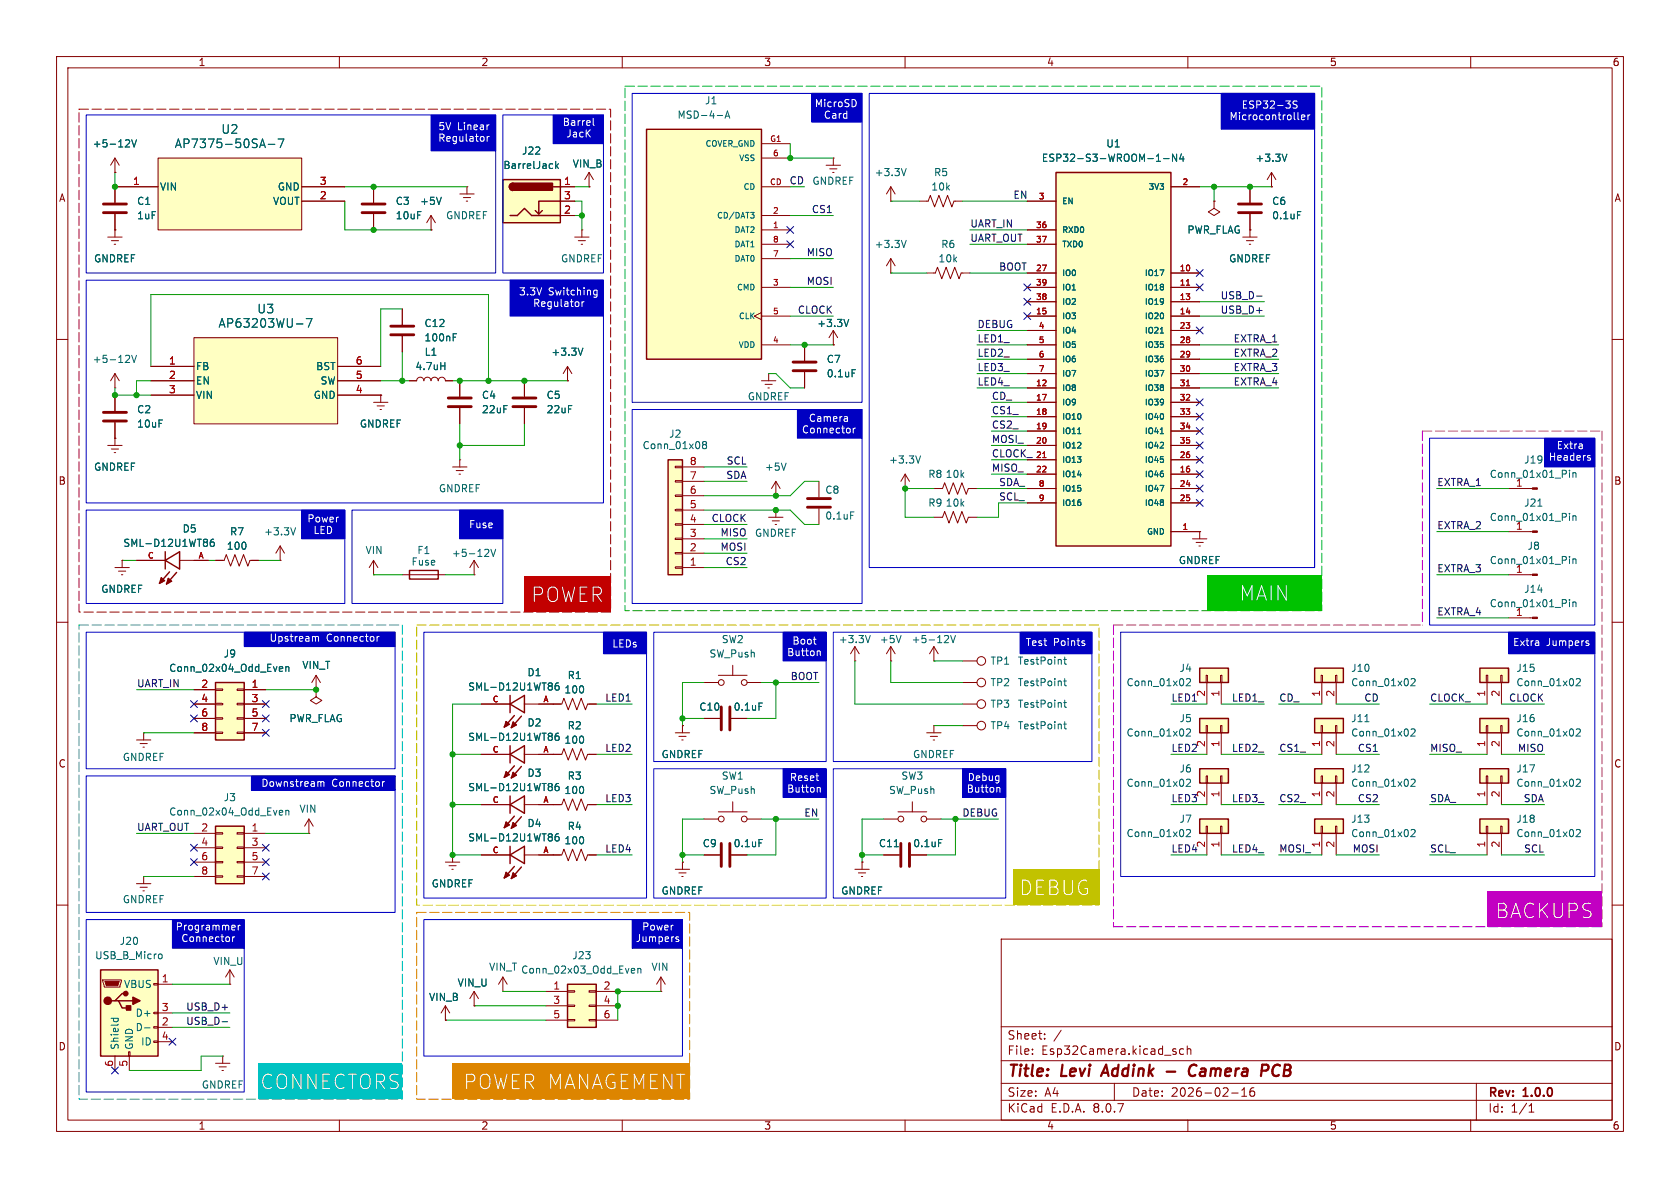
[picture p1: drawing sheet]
<svg xmlns="http://www.w3.org/2000/svg" width="297mm" height="210mm" viewBox="0 0 297 210" stroke-linecap="round" stroke-linejoin="round" font-family="sans-serif">
<defs><g id="words">
<g font-size="3.5" fill="#fff">
<text x="93.9" y="106.7">POWER</text>
<text x="219.1" y="106.4">MAIN</text>
<text x="180.2" y="158.5">DEBUG</text>
<text x="264.4" y="162.5">BACKUPS</text>
<text x="46" y="192.8">CONNECTORS</text>
<text x="81.9" y="192.8">POWER MANAGEMENT</text>
</g>
<g font-size="2.8" fill="#840000">
<text x="178" y="190.9">Title:</text>
<text x="187.7" y="190.9">Levi</text>
<text x="195.8" y="190.9">Addink</text>
<text x="212.6" y="190.9">Camera</text>
<text x="226.2" y="190.9">PCB</text>
</g>
<g font-size="2.1" fill="#006464">
<text x="39" y="23.9">U2</text>
<text x="30.8" y="26.4">AP7375-50SA-7</text>
<text x="38.5" y="58.1">AP63203WU-7</text>
<text x="45.4" y="55.6">U3</text>
</g>
<g font-size="2.1" fill="#840000">
<text x="178" y="184">Sheet:</text>
<text x="178" y="186.7">File:</text>
<text x="184.1" y="186.7">Esp32Camera.kicad_sch</text>
<text x="178" y="196.9">KiCad</text>
<text x="178" y="194.1">Size:</text>
<text x="184.7" y="194.1">A4</text>
<text x="185.7" y="196.9">E.D.A.</text>
<text x="193.3" y="196.9">8.0.7</text>
<text x="200" y="194.1">Date:</text>
<text x="207" y="194.1">2026-02-16</text>
<text x="263" y="194.3">Rev:</text>
<text x="263" y="196.9">Id:</text>
<text x="267.1" y="196.9">1/1</text>
<text x="269.4" y="194.3">1.0.0</text>
</g>
<g font-size="1.8" fill="#840000">
<text x="35" y="11.9">1</text>
<text x="85" y="11.9">2</text>
<text x="135" y="11.9">3</text>
<text x="185" y="11.9">4</text>
<text x="235" y="11.9">5</text>
<text x="285" y="11.9">6</text>
<text x="10.3" y="35.9">A</text>
<text x="285.3" y="35.9">A</text>
<text x="10.3" y="85.9">B</text>
<text x="285.3" y="85.9">B</text>
<text x="10.3" y="135.9">C</text>
<text x="285.3" y="135.9">C</text>
<text x="10.3" y="185.9">D</text>
<text x="285.3" y="185.9">D</text>
<text x="35" y="199.9">1</text>
<text x="85" y="199.9">2</text>
<text x="135" y="199.9">3</text>
<text x="185" y="199.9">4</text>
<text x="235" y="199.9">5</text>
<text x="285" y="199.9">6</text>
</g>
<g font-size="1.8" fill="#fff">
<text x="77.4" y="23.2">5V</text>
<text x="80.9" y="23.2">Linear</text>
<text x="99.4" y="22.5">Barrel</text>
<text x="143.9" y="19.1">MicroSD</text>
<text x="145.5" y="21.2">Card</text>
<text x="217.3" y="21.4">Microcontroller</text>
<text x="219.4" y="19.4">ESP32-3S</text>
<text x="77.4" y="25.3">Regulator</text>
<text x="100" y="24.5">JacK</text>
<text x="91.7" y="52.4">3.3V</text>
<text x="96.9" y="52.4">Switching</text>
<text x="94.1" y="54.5">Regulator</text>
<text x="141.7" y="76.8">Connector</text>
<text x="142.9" y="74.8">Camera</text>
<text x="273.7" y="81.6">Headers</text>
<text x="275.1" y="79.6">Extra</text>
<text x="54.2" y="92.6">Power</text>
<text x="55.3" y="94.6">LED</text>
<text x="82.8" y="93.6">Fuse</text>
<text x="47.6" y="113.6">Upstream</text>
<text x="57.7" y="113.6">Connector</text>
<text x="108.2" y="114.7">LEDs</text>
<text x="139.1" y="116.2">Button</text>
<text x="140" y="114.1">Boot</text>
<text x="181.2" y="114.4">Test</text>
<text x="186.2" y="114.4">Points</text>
<text x="267.4" y="114.4">Extra</text>
<text x="273.4" y="114.4">Jumpers</text>
<text x="46.1" y="139.3">Downstream</text>
<text x="58.6" y="139.3">Connector</text>
<text x="139.1" y="140.3">Button</text>
<text x="139.5" y="138.3">Reset</text>
<text x="170.8" y="140.3">Button</text>
<text x="171" y="138.3">Debug</text>
<text x="31" y="164.7">Programmer</text>
<text x="32" y="166.7">Connector</text>
<text x="112.3" y="166.7">Jumpers</text>
<text x="113.4" y="164.7">Power</text>
</g>
<g font-size="1.8" fill="#006464">
<text x="119.7" y="21.2">MSD-4-A</text>
<text x="124.5" y="18.6">J1</text>
<text x="16.3" y="26.3">+5-12V</text>
<text x="92.2" y="27.5">J22</text>
<text x="101.2" y="29.8">VIN_B</text>
<text x="184.1" y="28.8">ESP32-S3-WROOM-1-N4</text>
<text x="195.5" y="26.3">U1</text>
<text x="221.8" y="28.8">+3.3V</text>
<text x="28.2" y="33.9">VIN</text>
<text x="49" y="33.9">GND</text>
<text x="88.9" y="30.1">BarrelJack</text>
<text x="143.5" y="32.9">GNDREF</text>
<text x="154.5" y="31.3">+3.3V</text>
<text x="164.5" y="33.9">10k</text>
<text x="165" y="31.3">R5</text>
<text x="24.1" y="36.4">C1</text>
<text x="24.1" y="39">1uF</text>
<text x="48.2" y="36.4">VOUT</text>
<text x="69.9" y="36.4">C3</text>
<text x="69.9" y="39">10uF</text>
<text x="74.2" y="36.4">+5V</text>
<text x="78.8" y="39">GNDREF</text>
<text x="209.8" y="41.5">PWR_FLAG</text>
<text x="224.8" y="36.4">C6</text>
<text x="224.8" y="39">0.1uF</text>
<text x="16.5" y="46.6">GNDREF</text>
<text x="99.1" y="46.6">GNDREF</text>
<text x="154.5" y="44">+3.3V</text>
<text x="165.8" y="46.6">10k</text>
<text x="166.3" y="44">R6</text>
<text x="217.2" y="46.6">GNDREF</text>
<text x="74.9" y="58">C12</text>
<text x="144.4" y="58">+3.3V</text>
<text x="16.3" y="64.4">+5-12V</text>
<text x="34.5" y="65.6">FB</text>
<text x="55.8" y="65.6">BST</text>
<text x="73.3" y="65.6">4.7uH</text>
<text x="74.9" y="60.6">100nF</text>
<text x="75" y="63.1">L1</text>
<text x="97.4" y="63.1">+3.3V</text>
<text x="146.1" y="64.4">C7</text>
<text x="34.5" y="68.2">EN</text>
<text x="34.5" y="70.7">VIN</text>
<text x="55.4" y="70.7">GND</text>
<text x="56.6" y="68.2">SW</text>
<text x="85.1" y="70.7">C4</text>
<text x="96.5" y="70.7">C5</text>
<text x="132.1" y="71">GNDREF</text>
<text x="146.1" y="66.9">0.1uF</text>
<text x="24.1" y="73.3">C2</text>
<text x="24.1" y="75.8">10uF</text>
<text x="63.5" y="75.8">GNDREF</text>
<text x="85.1" y="73.3">22uF</text>
<text x="96.5" y="73.3">22uF</text>
<text x="118.2" y="77.6">J2</text>
<text x="16.5" y="83.4">GNDREF</text>
<text x="113.5" y="79.6">Conn_01x08</text>
<text x="135.1" y="83.4">+5V</text>
<text x="157.1" y="82.1">+3.3V</text>
<text x="269.4" y="82.1">J19</text>
<text x="77.5" y="87.2">GNDREF</text>
<text x="145.8" y="87.5">C8</text>
<text x="164" y="89.8">R9</text>
<text x="164" y="84.7">R8</text>
<text x="167.1" y="89.8">10k</text>
<text x="167.1" y="84.7">10k</text>
<text x="263.3" y="84.7">Conn_01x01_Pin</text>
<text x="267.9" y="86.1">1</text>
<text x="269.4" y="89.8">J21</text>
<text x="32.2" y="94.3">D5</text>
<text x="40.6" y="94.8">R7</text>
<text x="46.6" y="94.8">+3.3V</text>
<text x="133.4" y="95.1">GNDREF</text>
<text x="145.8" y="92">0.1uF</text>
<text x="263.3" y="92.3">Conn_01x01_Pin</text>
<text x="267.9" y="93.7">1</text>
<text x="21.7" y="96.9">SML-D12U1WT86</text>
<text x="40" y="97.4">100</text>
<text x="64.5" y="98.1">VIN</text>
<text x="72.7" y="100.2">Fuse</text>
<text x="73.7" y="98.1">F1</text>
<text x="79.8" y="98.7">+5-12V</text>
<text x="208.3" y="99.9">GNDREF</text>
<text x="263.3" y="99.9">Conn_01x01_Pin</text>
<text x="267.9" y="101.3">1</text>
<text x="270" y="97.4">J8</text>
<text x="17.8" y="105">GNDREF</text>
<text x="263.3" y="107.5">Conn_01x01_Pin</text>
<text x="269.4" y="105">J14</text>
<text x="127.5" y="113.9">SW2</text>
<text x="148.2" y="113.9">+3.3V</text>
<text x="155.4" y="113.9">+5V</text>
<text x="161.1" y="113.9">+5-12V</text>
<text x="267.9" y="109">1</text>
<text x="29.8" y="119">Conn_02x04_Odd_Even</text>
<text x="39.4" y="116.4">J9</text>
<text x="53.3" y="118.5">VIN_T</text>
<text x="93.1" y="119.7">D1</text>
<text x="125.3" y="116.4">SW_Push</text>
<text x="175" y="117.7">TP1</text>
<text x="179.8" y="117.7">TestPoint</text>
<text x="208.4" y="119">J4</text>
<text x="238.8" y="119">J10</text>
<text x="268" y="119">J15</text>
<text x="82.7" y="122.3">SML-D12U1WT86</text>
<text x="99.7" y="122.8">100</text>
<text x="100.3" y="120.2">R1</text>
<text x="123.5" y="125.8">C10</text>
<text x="129.6" y="125.8">0.1uF</text>
<text x="175" y="125.3">TP3</text>
<text x="175" y="121.5">TP2</text>
<text x="179.8" y="125.3">TestPoint</text>
<text x="179.8" y="121.5">TestPoint</text>
<text x="199.1" y="121.5">Conn_01x02</text>
<text x="238.8" y="121.5">Conn_01x02</text>
<text x="268" y="121.5">Conn_01x02</text>
<text x="51.1" y="127.9">PWR_FLAG</text>
<text x="82.7" y="131.2">SML-D12U1WT86</text>
<text x="93.1" y="128.6">D2</text>
<text x="99.7" y="131.7">100</text>
<text x="100.3" y="129.1">R2</text>
<text x="175" y="129.1">TP4</text>
<text x="179.8" y="129.1">TestPoint</text>
<text x="199.1" y="130.4">Conn_01x02</text>
<text x="208.4" y="127.9">J5</text>
<text x="238.8" y="130.4">Conn_01x02</text>
<text x="238.8" y="127.9">J11</text>
<text x="268" y="130.4">Conn_01x02</text>
<text x="268" y="127.9">J16</text>
<text x="21.6" y="134.7">GNDREF</text>
<text x="93.1" y="137.5">D3</text>
<text x="116.9" y="134.2">GNDREF</text>
<text x="161.3" y="134.2">GNDREF</text>
<text x="208.4" y="136.8">J6</text>
<text x="238.8" y="136.8">J12</text>
<text x="268" y="136.8">J17</text>
<text x="39.4" y="141.8">J3</text>
<text x="52.8" y="143.9">VIN</text>
<text x="82.7" y="140.1">SML-D12U1WT86</text>
<text x="99.7" y="140.6">100</text>
<text x="100.3" y="138">R3</text>
<text x="125.3" y="140.6">SW_Push</text>
<text x="127.5" y="138">SW1</text>
<text x="157.1" y="140.6">SW_Push</text>
<text x="159.3" y="138">SW3</text>
<text x="199.1" y="139.3">Conn_01x02</text>
<text x="238.8" y="139.3">Conn_01x02</text>
<text x="268" y="139.3">Conn_01x02</text>
<text x="29.8" y="144.4">Conn_02x04_Odd_Even</text>
<text x="82.7" y="148.9">SML-D12U1WT86</text>
<text x="93.1" y="146.4">D4</text>
<text x="99.7" y="149.5">100</text>
<text x="100.3" y="146.9">R4</text>
<text x="124.1" y="150">C9</text>
<text x="129.6" y="150">0.1uF</text>
<text x="155.3" y="150">C11</text>
<text x="161.4" y="150">0.1uF</text>
<text x="199.1" y="148.2">Conn_01x02</text>
<text x="208.4" y="145.6">J7</text>
<text x="238.8" y="148.2">Conn_01x02</text>
<text x="238.8" y="145.6">J13</text>
<text x="268" y="148.2">Conn_01x02</text>
<text x="268" y="145.6">J18</text>
<text x="21.6" y="159.9">GNDREF</text>
<text x="76.2" y="157.1">GNDREF</text>
<text x="116.9" y="158.3">GNDREF</text>
<text x="148.6" y="158.3">GNDREF</text>
<text x="21.1" y="167.2">J20</text>
<text x="16.7" y="169.8">USB_B_Micro</text>
<text x="37.6" y="170.8">VIN_U</text>
<text x="86.4" y="171.8">VIN_T</text>
<text x="92" y="172.3">Conn_02x03_Odd_Even</text>
<text x="101.1" y="169.8">J23</text>
<text x="115.1" y="171.8">VIN</text>
<text x="21.8" y="174.9">VBUS</text>
<text x="23.9" y="179.9">D+</text>
<text x="75.8" y="177.1">VIN_B</text>
<text x="80.8" y="174.6">VIN_U</text>
<text x="21.2" y="185.7" transform="rotate(-90 21.2 185.7)">Shield</text>
<text x="23.7" y="185.7" transform="rotate(-90 23.7 185.7)">GND</text>
<text x="23.9" y="182.5">D-</text>
<text x="24.8" y="185">ID</text>
<text x="35.6" y="192.6">GNDREF</text>
</g>
<g font-size="1.8" fill="#a90000">
<text x="23.4" y="32.8">1</text>
<text x="56.4" y="35.3">2</text>
<text x="56.4" y="32.8">3</text>
<text x="99.6" y="32.8">1</text>
<text x="99.6" y="35.3">3</text>
<text x="99.6" y="37.8">2</text>
<text x="29.8" y="64.5">1</text>
<text x="62.8" y="64.5">6</text>
<text x="29.8" y="67.1">2</text>
<text x="29.8" y="69.6">3</text>
<text x="62.8" y="69.6">4</text>
<text x="62.8" y="67.1">5</text>
<text x="121.8" y="82.3">8</text>
<text x="121.8" y="89.9">5</text>
<text x="121.8" y="87.4">6</text>
<text x="121.8" y="84.8">7</text>
<text x="121.8" y="95">3</text>
<text x="121.8" y="92.5">4</text>
<text x="121.8" y="100.1">1</text>
<text x="121.8" y="97.5">2</text>
<text x="35.5" y="121.7">2</text>
<text x="35.5" y="124.2">4</text>
<text x="44.4" y="121.7">1</text>
<text x="44.4" y="124.2">3</text>
<text x="213.1" y="123.3" transform="rotate(-90 213.1 123.3)">2</text>
<text x="215.6" y="123.3" transform="rotate(-90 215.6 123.3)">1</text>
<text x="233.4" y="123.3" transform="rotate(-90 233.4 123.3)">1</text>
<text x="236" y="123.3" transform="rotate(-90 236 123.3)">2</text>
<text x="262.6" y="123.3" transform="rotate(-90 262.6 123.3)">1</text>
<text x="265.2" y="123.3" transform="rotate(-90 265.2 123.3)">2</text>
<text x="35.5" y="126.7">6</text>
<text x="35.5" y="129.3">8</text>
<text x="44.4" y="126.7">5</text>
<text x="44.4" y="129.3">7</text>
<text x="215.6" y="132.2" transform="rotate(-90 215.6 132.2)">1</text>
<text x="233.4" y="132.2" transform="rotate(-90 233.4 132.2)">1</text>
<text x="236" y="132.2" transform="rotate(-90 236 132.2)">2</text>
<text x="262.6" y="132.2" transform="rotate(-90 262.6 132.2)">1</text>
<text x="265.2" y="132.2" transform="rotate(-90 265.2 132.2)">2</text>
<text x="215.6" y="141" transform="rotate(-90 215.6 141)">1</text>
<text x="233.4" y="141" transform="rotate(-90 233.4 141)">1</text>
<text x="236" y="141" transform="rotate(-90 236 141)">2</text>
<text x="262.6" y="141" transform="rotate(-90 262.6 141)">1</text>
<text x="265.2" y="141" transform="rotate(-90 265.2 141)">2</text>
<text x="35.5" y="147.1">2</text>
<text x="35.5" y="149.6">4</text>
<text x="44.4" y="147.1">1</text>
<text x="44.4" y="149.6">3</text>
<text x="213.1" y="149.9" transform="rotate(-90 213.1 149.9)">2</text>
<text x="215.6" y="149.9" transform="rotate(-90 215.6 149.9)">1</text>
<text x="233.4" y="149.9" transform="rotate(-90 233.4 149.9)">1</text>
<text x="236" y="149.9" transform="rotate(-90 236 149.9)">2</text>
<text x="262.6" y="149.9" transform="rotate(-90 262.6 149.9)">1</text>
<text x="265.2" y="149.9" transform="rotate(-90 265.2 149.9)">2</text>
<text x="35.5" y="152.1">6</text>
<text x="35.5" y="154.7">8</text>
<text x="44.4" y="152.1">5</text>
<text x="44.4" y="154.7">7</text>
<text x="28.5" y="173.7">1</text>
<text x="28.5" y="178.8">3</text>
<text x="97.7" y="175">1</text>
<text x="97.7" y="177.5">3</text>
<text x="106.6" y="175">2</text>
<text x="106.6" y="177.5">4</text>
<text x="28.5" y="181.4">2</text>
<text x="28.5" y="183.9">4</text>
<text x="97.7" y="180.1">5</text>
<text x="106.6" y="180.1">6</text>
<text x="20.1" y="188.7" transform="rotate(-90 20.1 188.7)">6</text>
<text x="22.6" y="188.7" transform="rotate(-90 22.6 188.7)">5</text>
</g>
<text font-size="1.8" fill="#009600" x="139.5" y="32.7">CD</text>
<g font-size="1.8" fill="#0f0f0f">
<text x="179.1" y="35.2">EN</text>
<text x="143.4" y="37.8">CS1</text>
<text x="171.4" y="40.3">UART_IN</text>
<text x="142.5" y="45.4">MISO</text>
<text x="171.4" y="42.8">UART_OUT</text>
<text x="176.5" y="47.9">BOOT</text>
<text x="142.5" y="50.5">MOSI</text>
<text x="215.7" y="53">USB_D-</text>
<text x="140.9" y="55.5">CLOCK</text>
<text x="172.7" y="58.1">DEBUG</text>
<text x="215.7" y="55.5">USB_D+</text>
<text x="172.7" y="63.2">LED2_</text>
<text x="172.7" y="65.7">LED3_</text>
<text x="172.7" y="60.6">LED1_</text>
<text x="218" y="65.7">EXTRA_3</text>
<text x="218" y="60.6">EXTRA_1</text>
<text x="218" y="63.2">EXTRA_2</text>
<text x="172.7" y="68.2">LED4_</text>
<text x="175.3" y="70.8">CD_</text>
<text x="218" y="68.2">EXTRA_4</text>
<text x="175.3" y="75.9">CS2_</text>
<text x="175.3" y="73.3">CS1_</text>
<text x="128.4" y="82.2">SCL</text>
<text x="175.3" y="80.9">CLOCK_</text>
<text x="175.3" y="83.5">MISO_</text>
<text x="175.3" y="78.4">MOSI_</text>
<text x="128.3" y="84.7">SDA</text>
<text x="176.5" y="86">SDA_</text>
<text x="176.5" y="88.6">SCL_</text>
<text x="254" y="86">EXTRA_1</text>
<text x="125.7" y="92.4">CLOCK</text>
<text x="127.3" y="94.9">MISO</text>
<text x="254" y="93.6">EXTRA_2</text>
<text x="127.3" y="97.4">MOSI</text>
<text x="128.2" y="100">CS2</text>
<text x="254" y="101.3">EXTRA_3</text>
<text x="254" y="108.9">EXTRA_4</text>
<text x="24.1" y="121.6">UART_IN</text>
<text x="106.9" y="124.1">LED1</text>
<text x="139.7" y="120.3">BOOT</text>
<text x="207" y="124.1">LED1</text>
<text x="217.7" y="124.1">LED1_</text>
<text x="226.1" y="124.1">CD_</text>
<text x="241.1" y="124.1">CD</text>
<text x="252.7" y="124.1">CLOCK_</text>
<text x="266.7" y="124.1">CLOCK</text>
<text x="106.9" y="133">LED2</text>
<text x="207" y="133">LED2</text>
<text x="213.1" y="132.2" transform="rotate(-90 213.1 132.2)">2</text>
<text x="217.7" y="133">LED2_</text>
<text x="226.1" y="133">CS1_</text>
<text x="239.9" y="133">CS1</text>
<text x="252.7" y="133">MISO_</text>
<text x="268.3" y="133">MISO</text>
<text x="106.9" y="141.9">LED3</text>
<text x="207" y="141.9">LED3</text>
<text x="213.1" y="141" transform="rotate(-90 213.1 141)">2</text>
<text x="217.7" y="141.9">LED3_</text>
<text x="226.1" y="141.9">CS2_</text>
<text x="239.9" y="141.9">CS2</text>
<text x="252.7" y="141.9">SDA_</text>
<text x="269.3" y="141.9">SDA</text>
<text x="24.1" y="147">UART_OUT</text>
<text x="142.1" y="144.4">EN</text>
<text x="170" y="144.4">DEBUG</text>
<text x="106.9" y="150.8">LED4</text>
<text x="207" y="150.8">LED4</text>
<text x="217.7" y="150.8">LED4_</text>
<text x="226.1" y="150.8">MOSI_</text>
<text x="239" y="150.8">MOSI</text>
<text x="252.7" y="150.8">SCL_</text>
<text x="269.3" y="150.8">SCL</text>
<text x="32.8" y="178.7">USB_D+</text>
<text x="32.8" y="181.3">USB_D-</text>
</g>
<g font-size="1.4" fill="#006464">
<text x="124.6" y="26.1">COVER_GND</text>
<text x="130.5" y="28.7">VSS</text>
<text x="131.3" y="33.8">CD</text>
<text x="202.9" y="33.8">3V3</text>
<text x="126.6" y="38.8">CD/DAT3</text>
<text x="129.7" y="41.4">DAT2</text>
<text x="187.7" y="36.3">EN</text>
<text x="187.7" y="41.4">RXD0</text>
<text x="129.7" y="46.5">DAT0</text>
<text x="129.7" y="43.9">DAT1</text>
<text x="187.7" y="43.9">TXD0</text>
<text x="130.2" y="51.5">CMD</text>
<text x="187.7" y="49">IO0</text>
<text x="187.7" y="51.5">IO1</text>
<text x="202.3" y="49">IO17</text>
<text x="202.3" y="51.5">IO18</text>
<text x="130.5" y="56.6">CLK</text>
<text x="187.7" y="56.6">IO3</text>
<text x="187.7" y="54.1">IO2</text>
<text x="187.7" y="59.2">IO4</text>
<text x="202.3" y="54.1">IO19</text>
<text x="202.3" y="56.6">IO20</text>
<text x="202.3" y="59.2">IO21</text>
<text x="130.4" y="61.7">VDD</text>
<text x="187.7" y="61.7">IO5</text>
<text x="187.7" y="64.2">IO6</text>
<text x="202.3" y="61.7">IO35</text>
<text x="202.3" y="64.2">IO36</text>
<text x="187.7" y="69.3">IO8</text>
<text x="187.7" y="71.9">IO9</text>
<text x="187.7" y="66.8">IO7</text>
<text x="202.3" y="66.8">IO37</text>
<text x="202.3" y="69.3">IO38</text>
<text x="202.3" y="71.9">IO39</text>
<text x="187.7" y="74.4">IO10</text>
<text x="187.7" y="76.9">IO11</text>
<text x="202.3" y="74.4">IO40</text>
<text x="202.3" y="76.9">IO41</text>
<text x="187.7" y="79.5">IO12</text>
<text x="187.7" y="82">IO13</text>
<text x="202.3" y="82">IO45</text>
<text x="202.3" y="79.5">IO42</text>
<text x="187.7" y="84.6">IO14</text>
<text x="187.7" y="87.1">IO15</text>
<text x="187.7" y="89.6">IO16</text>
<text x="202.3" y="84.6">IO46</text>
<text x="202.3" y="87.1">IO47</text>
<text x="202.3" y="89.6">IO48</text>
<text x="202.6" y="94.7">GND</text>
</g>
<g font-size="1.4" fill="#a90000">
<text x="136" y="25.1">G1</text>
<text x="136.5" y="27.7">6</text>
<text x="136" y="32.8">CD</text>
<text x="183.5" y="35.3">3</text>
<text x="208.9" y="32.8">2</text>
<text x="136.5" y="40.4">1</text>
<text x="136.5" y="37.8">2</text>
<text x="183.1" y="40.4">36</text>
<text x="136.5" y="45.5">7</text>
<text x="136.5" y="42.9">8</text>
<text x="183.1" y="42.9">37</text>
<text x="136.5" y="50.5">3</text>
<text x="183.1" y="48">27</text>
<text x="183.1" y="53.1">38</text>
<text x="183.1" y="50.5">39</text>
<text x="208.5" y="48">10</text>
<text x="208.5" y="50.5">11</text>
<text x="208.5" y="53.1">13</text>
<text x="136.5" y="55.6">5</text>
<text x="183.1" y="55.6">15</text>
<text x="183.5" y="58.2">4</text>
<text x="208.5" y="55.6">14</text>
<text x="208.5" y="58.2">23</text>
<text x="136.5" y="60.7">4</text>
<text x="183.5" y="60.7">5</text>
<text x="183.5" y="63.2">6</text>
<text x="183.5" y="65.8">7</text>
<text x="208.5" y="60.7">28</text>
<text x="208.5" y="63.2">29</text>
<text x="208.5" y="65.8">30</text>
<text x="183.1" y="68.3">12</text>
<text x="183.1" y="70.9">17</text>
<text x="208.5" y="68.3">31</text>
<text x="208.5" y="70.9">32</text>
<text x="183.1" y="73.4">18</text>
<text x="183.1" y="75.9">19</text>
<text x="208.5" y="73.4">33</text>
<text x="208.5" y="75.9">34</text>
<text x="183.1" y="78.5">20</text>
<text x="183.1" y="81">21</text>
<text x="183.1" y="83.6">22</text>
<text x="208.5" y="83.6">16</text>
<text x="208.5" y="81">26</text>
<text x="208.5" y="78.5">35</text>
<text x="183.5" y="86.1">8</text>
<text x="183.5" y="88.6">9</text>
<text x="208.5" y="86.1">24</text>
<text x="208.5" y="88.6">25</text>
<text x="208.9" y="93.7">1</text>
<text x="26" y="98.8">C</text>
<text x="35" y="98.8">A</text>
<text x="87" y="124.2">C</text>
<text x="96" y="124.2">A</text>
<text x="87" y="133.1">C</text>
<text x="96" y="133.1">A</text>
<text x="87" y="142">C</text>
<text x="96" y="142">A</text>
<text x="87" y="150.9">C</text>
<text x="96" y="150.9">A</text>
</g>
</g></defs>
<g fill="none" stroke="#840000" stroke-width=".18">
<path d="M10 10h277v190h-277zM12 12h273v186h-273zM60 10v2M110 10v2M160 10v2M210 10v2M260 10v2M10 60h2M285 60h2M10 110h2M285 110h2M10 160h2"/>
<path d="M177 166h108v32h-108zM285 160h2M60 198v2M110 198v2M160 198v2M177 194.5h108M177 191.5h108M177 187.5h108M177 181.5h108M182.5 186.3v.1M182.5 185.5v.1M184.7 183.6v.1"/>
<path d="M184.7 182.8v.1M187.6 182.1l-1.3 2M197 191.5v3M207.9 186v.3M209.2 185.5l-.4-.1-.3 .3v.4l.2 .2h.5M209.9 185.5l.2-.1 .4 .1v.9M209.9 184.9v1.5M210 198v2M217.7 193.2h1.2M219.5 193.8h.9M219.5 192.7l.5-.4v1.5M221.7 192.3a.59 .59 0 0 0-.7 .6v.6l.1 .2 .4 .1 .2-.1 .1-.5-.1-.3h-.5l-.2 .3"/>
<path d="M260 198v2M261 191.5v6.5M270.3 196.6h.9M270.3 195.5l.4-.4v1.5"/>
</g>
<path d="M195.6 188.2l-1 2M206.3 189.4h1.5M211.5 188.4a.88 .88 0 0 0-1 0 .88 .88 0 0 0-.3 1 .69 .69 0 0 0 .3 .7 .69 .69 0 0 0 .8-.1M223.2 188.2l.9 .1a.58 .58 0 0 1-.3 1M225.4 188.3a1.11 1.11 0 0 0 .1 1.9" fill="none" stroke="#840000" stroke-width=".4"/>
<g fill="#0000c2">
<path d="M215.9 16.5h16.5v6.4h-16.5z"/>
<path d="M170.2 135.9h7.6v5.1h-7.6z"/>
<path d="M53.3 90.2h7.7v5.1h-7.7z"/>
<path d="M143.5 16.5h8.9v5.1h-8.9z"/>
</g>
<path d="M80 188h41.9v6.3h-41.9z" fill="#dd8500"/>
<g fill="#0000c2">
<path d="M106.7 111.8h7.6v3.8h-7.6z"/>
<path d="M97.8 20.3h8.9v5.1h-8.9z"/>
<path d="M138.4 111.8h7.6v5h-7.6z"/>
</g>
<path d="M92.7 101.9h15.2v6.3h-15.2z" fill="#c20000"/>
<g fill="#0000c2">
<path d="M180.3 111.8h12.7v3.8h-12.7z"/>
<path d="M141 72.4h11.4v5.1h-11.4z"/>
</g>
<path d="M179.1 153.7h15.2v6.3h-15.2z" fill="#c2c200"/>
<g fill="#0000c2">
<path d="M111.8 162.6h8.8v5h-8.8z"/>
<path d="M81.3 90.2h7.6v5.1h-7.6z"/>
<path d="M138.4 135.9h7.6v5.1h-7.6z"/>
<path d="M30.5 162.6h12.7v5h-12.7z"/>
<path d="M43.2 111.8h26.6v2.5h-26.6z"/>
</g>
<path d="M262.9 157.5h20.3v6.3h-20.3z" fill="#c200c2"/>
<path d="M45.7 188h25.4v6.3h-25.4z" fill="#00c2c2"/>
<g fill="#0000c2">
<path d="M266.7 111.8h15.2v3.8h-15.2z"/>
<path d="M273 77.5h8.9v5.1h-8.9z"/>
<path d="M90.2 49.5h16.5v6.4h-16.5z"/>
<path d="M44.4 137.2h25.4v2.5h-25.4z"/>
<path d="M76.2 20.3h11.4v6.4h-11.4z"/>
</g>
<path d="M213.4 101.6h20.3v6.4h-20.3z" fill="#00c200"/>
<g fill="none" stroke="#840000" stroke-width=".18">
<path d="M66 99.1l-.7 1.2M66 99.1v2.5M66 99.1l.8 1.2M66 101.6h.1M170.2 116.8h2.5"/>
<circle cx="173.5" cy="116.8" r=".76"/>
</g>
<path d="M188 116.6h.5M188.2 116.1v1.1l.3 .2" fill="none" stroke="#006464" stroke-width=".18"/>
<path d="M232.4 127h5.1v2.5h-5.1z" fill="#ffffc2"/>
<path d="M233.6 128.3h.2v1.2h-.2zM233.7 129.5v3.9M236.1 128.3h.2v1.2h-.2zM236.2 129.5v3.9" fill="none" stroke="#840000" stroke-width=".18"/>
<path d="M232.4 127h5.1v2.5h-5.1z" fill="none" stroke="#840000" stroke-width=".25"/>
<path d="M241.3 127.6h.7M249.5 129l.4-.2 .3 .4-.8 .9h.8" fill="none" stroke="#006464" stroke-width=".18"/>
<path d="M232.4 135.9h5.1v2.5h-5.1z" fill="#ffffc2"/>
<path d="M233.6 137.2h.2v1.2h-.2zM233.7 138.4v3.8M236.1 137.2h.2v1.2h-.2zM236.2 138.4v3.8" fill="none" stroke="#840000" stroke-width=".18"/>
<path d="M232.4 135.9h5.1v2.5h-5.1z" fill="none" stroke="#840000" stroke-width=".25"/>
<path d="M249.5 137.9l.4-.2 .3 .4-.8 .9h.8" fill="none" stroke="#006464" stroke-width=".18"/>
<path d="M232.4 144.8h5.1v2.5h-5.1z" fill="#ffffc2"/>
<g fill="none" stroke="#840000" stroke-width=".18">
<path d="M20.3 69.9v2.7M20.3 74.7v2.8M119.4 129.5h2.5M120 130.2h1.3M120.5 130.8h.3M120.6 128.3h.1M120.6 128.3v1.2M124.5 144.8h2.5M124.5 151.1h2.8M127 143.5h5.1M129.3 151.1h2.8M129.5 141.7v1.8"/>
<path d="M132.1 144.8h2.5M151.1 153.7h2.6M151.8 154.3h1.2M152.3 154.9h.2M152.4 152.4h.1M152.4 152.4v1.3M156.2 144.8h2.5M156.2 151.1h2.8M158.7 143.5h5.1M161 151.1h2.8M161.3 141.7v1.8M163.8 144.8h2.6"/>
<path d="M233.6 146.1h.2v1.2h-.2zM233.7 147.3v3.8M236.1 146.1h.2v1.2h-.2zM236.2 147.3v3.8"/>
<circle cx="127.5" cy="144.8" r=".51"/>
<circle cx="131.6" cy="144.8" r=".51"/>
<circle cx="159.3" cy="144.8" r=".51"/>
<circle cx="163.3" cy="144.8" r=".51"/>
</g>
<path d="M232.4 144.8h5.1v2.5h-5.1z" fill="none" stroke="#840000" stroke-width=".25"/>
<path d="M134.2 148.4h.6M158.1 149.7h.7M165.9 148.4h.6M249.5 146.8l.4-.2 .3 .4-.8 .9h.8" fill="none" stroke="#006464" stroke-width=".18"/>
<path d="M18.3 74.4h4.1M18.3 72.9h4.1M127.5 149.1v4.1M129 149.1v4.1M159.3 149.1v4.1M160.8 149.1v4.1" fill="none" stroke="#840000" stroke-width=".51"/>
<path d="M261.6 118.1h5.1v2.6h-5.1z" fill="#ffffc2"/>
<path d="M262.8 119.4h.2v1.3h-.2zM265.3 119.4h.3v1.3h-.3zM262.9 120.7v3.8M265.4 120.7v3.8" fill="none" stroke="#840000" stroke-width=".18"/>
<path d="M261.6 118.1h5.1v2.6h-5.1z" fill="none" stroke="#840000" stroke-width=".25"/>
<path d="M278.7 120.1l.4-.1 .3 .3-.8 .9h.8" fill="none" stroke="#006464" stroke-width=".18"/>
<path d="M261.6 127h5.1v2.5h-5.1z" fill="#ffffc2"/>
<path d="M262.8 128.3h.2v1.2h-.2zM262.9 129.5v3.9M265.3 128.3h.3v1.2h-.3zM265.4 129.5v3.9" fill="none" stroke="#840000" stroke-width=".18"/>
<path d="M261.6 127h5.1v2.5h-5.1z" fill="none" stroke="#840000" stroke-width=".25"/>
<path d="M278.7 129l.4-.2 .3 .4-.8 .9h.8" fill="none" stroke="#006464" stroke-width=".18"/>
<path d="M261.6 135.9h5.1v2.5h-5.1z" fill="#ffffc2"/>
<path d="M262.8 137.2h.2v1.2h-.2zM262.9 138.4v3.8M265.3 137.2h.3v1.2h-.3zM265.4 138.4v3.8" fill="none" stroke="#840000" stroke-width=".18"/>
<path d="M261.6 135.9h5.1v2.5h-5.1z" fill="none" stroke="#840000" stroke-width=".25"/>
<path d="M278.7 137.9l.4-.2 .3 .4-.8 .9h.8" fill="none" stroke="#006464" stroke-width=".18"/>
<path d="M261.6 144.8h5.1v2.5h-5.1z" fill="#ffffc2"/>
<g fill="none" stroke="#840000" stroke-width=".18">
<path d="M24.1 130.8h2.6M24.8 131.4h1.2M25.3 132.1h.2M25.4 129.5h.1M25.4 129.5v1.3M24.1 156.2h2.6M24.8 156.8h1.2M25.3 157.5h.2M25.4 154.9h.1M25.4 154.9v1.3M54.6 147.3h.1M54.6 144.8l-.8 1.3"/>
<path d="M54.6 144.8v2.5M54.6 144.8l.8 1.3M262.8 146.1h.2v1.2h-.2zM262.9 147.3v3.8M265.3 146.1h.3v1.2h-.3zM265.4 147.3v3.8"/>
</g>
<path d="M261.6 144.8h5.1v2.5h-5.1z" fill="none" stroke="#840000" stroke-width=".25"/>
<path d="M278.7 146.8l.4-.2 .3 .4-.8 .9h.8" fill="none" stroke="#006464" stroke-width=".18"/>
<path d="M38.1 146.1h5.1v10.1h-5.1z" fill="#ffffc2"/>
<g fill="none" stroke="#840000" stroke-width=".18">
<path d="M55.9 119.4l-.8 1.3M55.9 119.4v2.5M55.9 119.4l.7 1.3M55.9 121.9h.1M34.3 147.3h3.8M34.3 149.9h3.8M34.3 152.4h3.8M34.3 154.9h3.8M38.1 154.8h1.3v.3h-1.3zM38.1 152.3h1.3v.2h-1.3zM38.1 149.7h1.3v.3h-1.3zM38.1 147.2h1.3v.2h-1.3z"/>
<path d="M41.9 154.8h1.3v.3h-1.3zM41.9 152.3h1.3v.2h-1.3zM41.9 149.7h1.3v.3h-1.3zM41.9 147.2h1.3v.2h-1.3zM43.2 147.3h3.8M43.2 149.9h3.8M43.2 152.4h3.8M43.2 154.9h3.8M40.6 174h.1M40.6 171.5l-.7 1.2M40.6 171.5v2.5M40.6 171.5l.8 1.2"/>
</g>
<path d="M38.1 146.1h5.1v10.1h-5.1z" fill="none" stroke="#840000" stroke-width=".25"/>
<path d="M49.6 143.2l.3 .1 .1 .2-.6 .2M49.9 144l-.3 .1M50.5 143.4l.2-.2 .3 .1 .1 .8M50.5 143.2v.9" fill="none" stroke="#006464" stroke-width=".18"/>
<path d="M38.1 120.7h5.1v10.1h-5.1z" fill="#ffffc2"/>
<g fill="none" stroke="#840000" stroke-width=".18">
<path d="M34.3 121.9h3.8M34.3 124.5h3.8M34.3 127h3.8M34.3 129.5h3.8M38.1 129.4h1.3v.3h-1.3zM38.1 126.9h1.3v.2h-1.3zM38.1 124.3h1.3v.3h-1.3zM38.1 121.8h1.3v.2h-1.3zM41.9 129.4h1.3v.3h-1.3zM41.9 126.9h1.3v.2h-1.3zM41.9 124.3h1.3v.3h-1.3zM41.9 121.8h1.3v.2h-1.3z"/>
<path d="M43.2 121.9h3.8M43.2 124.5h3.8M43.2 127h3.8M43.2 129.5h3.8M38.1 188h2.5M38.7 188.6h1.3M39.2 189.2h.3M39.4 186.7h.1M39.4 186.7v1.3"/>
</g>
<path d="M38.1 120.7h5.1v10.1h-5.1z" fill="none" stroke="#840000" stroke-width=".25"/>
<path d="M49.6 117.8l.3 .1 .1 .2-.6 .2M49.9 118.6l-.3 .1M50.5 118l.2-.2 .3 .1 .1 .8M50.5 117.8v.9" fill="none" stroke="#006464" stroke-width=".18"/>
<path d="M17.8 171.5h10.1v15.2h-10.1z" fill="#ffffc2"/>
<path d="M17.8 171.5h10.1v15.2h-10.1zM20.3 176.9h.7l.6 1.3h1.3M21 176.9h2.5M22.2 175.6h-.6l-1.3 1.3h-.6" fill="none" stroke="#840000" stroke-width=".25"/>
<g fill="#840000" stroke="#840000" stroke-width=".25">
<path d="M23.5 176.3l1.3 .6-1.3 .6z"/>
<path d="M22.4 177.8h.7v.8h-.7z"/>
<circle cx="19" cy="176.9" r=".63"/>
<circle cx="22.2" cy="175.6" r=".38"/>
</g>
<g fill="none" stroke="#840000" stroke-width=".18">
<path d="M71.1 54.6v2.8M71.1 59.4v2.8M72.4 67.3h1.3a.64 .64 0 0 1 .6-.6 .64 .64 0 0 1 .6 .6 .64 .64 0 0 1 .7-.6 .64 .64 0 0 1 .6 .6 .64 .64 0 0 1 .6-.6 .64 .64 0 0 1 .7 .6 .64 .64 0 0 1 .6-.6 .64 .64 0 0 1 .6 .6h1.3M18.2 173.2h3.3v.3l-.3 1h-2.8zM27.2 178.9h.7v.3h-.7zM27.2 173.9h.7v.2h-.7zM27.9 174h2.6M27.9 179.1h2.6M20.3 186.7v2.5M22.7 185.9h.3v.8h-.3zM22.9 186.7v2.5M27.2 184h.7v.3h-.7z"/>
<path d="M27.2 181.5h.7v.2h-.7zM27.9 181.6h2.6M27.9 184.2h2.6"/>
</g>
<path d="M18.5 173.5h2.6l-.3 .7h-2z" fill="#840000" stroke="#840000" stroke-width=".18"/>
<path d="M80.1 59.6h.4M80.1 59h.6M77.9 64.7h.7M78.6 64.1v1.2M28.2 168.6l.3 .1 .2 .2-.1 .5-.4 .1M19.6 180h1.3M20.1 180v.4M20.8 180l.1 .4M25.6 181.7h.9" fill="none" stroke="#006464" stroke-width=".18"/>
<path d="M69.1 59.2h4.1M69.1 57.7h4.1" fill="none" stroke="#840000" stroke-width=".51"/>
<path d="M212.1 118.1h5.1v2.6h-5.1z" fill="#ffffc2"/>
<path d="M100.3 67.3h.1M100.3 64.8l-.7 1.2M100.3 64.8v2.5M100.3 64.8l.8 1.2M213.2 119.4h.3v1.3h-.3zM215.8 119.4h.2v1.3h-.2zM213.4 120.7v3.8M215.9 120.7v3.8" fill="none" stroke="#840000" stroke-width=".18"/>
<path d="M212.1 118.1h5.1v2.6h-5.1z" fill="none" stroke="#840000" stroke-width=".25"/>
<path d="M103.1 61.5l-.5 1.3M209.7 120.1l.5-.1 .3 .3-.8 .9h.8" fill="none" stroke="#006464" stroke-width=".18"/>
<path d="M232.4 118.1h5.1v2.6h-5.1z" fill="#ffffc2"/>
<path d="M233.6 119.4h.2v1.3h-.2zM236.1 119.4h.2v1.3h-.2zM233.7 120.7v3.8M236.2 120.7v3.8" fill="none" stroke="#840000" stroke-width=".18"/>
<path d="M232.4 118.1h5.1v2.6h-5.1z" fill="none" stroke="#840000" stroke-width=".25"/>
<path d="M249.5 120.1l.4-.1 .3 .3-.8 .9h.8" fill="none" stroke="#006464" stroke-width=".18"/>
<path d="M212.1 127h5.1v2.5h-5.1z" fill="#ffffc2"/>
<path d="M213.2 128.3h.3v1.2h-.3zM213.4 129.5v3.9M215.8 128.3h.2v1.2h-.2zM215.9 129.5v3.9" fill="none" stroke="#840000" stroke-width=".18"/>
<path d="M212.1 127h5.1v2.5h-5.1z" fill="none" stroke="#840000" stroke-width=".25"/>
<path d="M209.7 129l.5-.2 .3 .4-.8 .9h.8" fill="none" stroke="#006464" stroke-width=".18"/>
<path d="M212.1 144.8h5.1v2.5h-5.1z" fill="#ffffc2"/>
<g fill="none" stroke="#840000" stroke-width=".18">
<path d="M101.6 41.9h2.5M102.2 42.5h1.3M102.7 43.2h.3M102.9 40.6h.1M102.9 40.6v1.3M80 82.6h2.5M80.6 83.2h1.3M81.2 83.8h.2M81.3 81.3h.1M81.3 81.3v1.3M213.2 146.1h.3v1.2h-.3zM213.4 147.3v3.8"/>
<path d="M215.8 146.1h.2v1.2h-.2zM215.9 147.3v3.8"/>
</g>
<path d="M212.1 144.8h5.1v2.5h-5.1z" fill="none" stroke="#840000" stroke-width=".25"/>
<path d="M209.7 146.8l.5-.2 .3 .4-.8 .9h.8" fill="none" stroke="#006464" stroke-width=".18"/>
<path d="M212.1 135.9h5.1v2.5h-5.1z" fill="#ffffc2"/>
<g fill="none" stroke="#840000" stroke-width=".18">
<path d="M76.2 38.1l-.8 1.3M76.2 38.1v2.5M76.2 38.1l.8 1.3M81.3 34.3h2.5M81.9 34.9h1.3M82.4 35.6h.3M82.5 33h.1M82.5 33v1.3M76.2 40.6h.1M19 78.7h2.6M19.7 79.4h1.3M20.3 77.5h.1"/>
<path d="M20.3 77.5v1.2M81.3 67.3v2.8M81.3 72.1v2.8M92.7 67.3v2.8M92.7 72.1v2.8M20.2 80h.2M21.6 99.1h.1M21.6 99.1v1.2M83.8 99.1l-.7 1.2M83.8 99.1v2.5M83.8 99.1l.8 1.2M266.7 86.4h4.2"/>
<path d="M20.3 100.3h2.6M21 101h1.2M21.5 101.6h.2M71.1 101.6h7.6M83.8 101.6h.1M213.2 137.2h.3v1.2h-.3zM213.4 138.4v3.8M215.8 137.2h.2v1.2h-.2zM215.9 138.4v3.8M78.7 152.4h2.6M79.4 153h1.2M79.9 153.7h.2"/>
<path d="M80 151.1h.1M80 151.1v1.3"/>
</g>
<path d="M72.4 100.8h5.1v1.6h-5.1zM212.1 135.9h5.1v2.5h-5.1z" fill="none" stroke="#840000" stroke-width=".25"/>
<path d="M78 34.9l-.4 1.2M85.9 97.1l.4 .1 .1 .3-.8 .9h.8M86.8 97.1l.4 1.3 .4-1.3M277.5 83.1v.2M277.5 83.6v.8M278.1 83.6v.8M278.1 83.7l.2-.1h.3v.8M209.7 137.9l.5-.2 .3 .4-.8 .9h.8" fill="none" stroke="#006464" stroke-width=".18"/>
<path d="M79.2 71.9h4.1M79.2 70.4h4.1M90.7 71.9h4M90.7 70.4h4" fill="none" stroke="#840000" stroke-width=".51"/>
<path d="M270.9 86.2h.9v.3h-.9z" fill="#840000" stroke="#840000" stroke-width=".18"/>
<path d="M114.3 22.9h20.3v40.6h-20.3z" fill="#ffffc2"/>
<path d="M114.3 22.9h20.3v40.6h-20.3z" fill="none" stroke="#840000" stroke-width=".25"/>
<g fill="none" stroke="#840000" stroke-width=".18">
<path d="M134.6 38.1h5.1M134.6 27.9h5.1M134.6 33h5.1M134.6 25.4h5.1M146 29.2h2.6M146.7 29.8h1.3M147.2 30.5h.2M147.3 27.9h.1M147.3 27.9v1.3M134.6 55.2l-1.3 .7 1.3 .6M134.6 40.6h5.1M134.6 50.8h5.1"/>
<path d="M134.6 55.9h5.1M134.6 45.7h5.1M134.6 43.2h5.1M134.6 61h5.1M144.8 85.1v2.8M144.8 89.9v2.8"/>
</g>
<path d="M126.8 20.4h1M128.2 20.9l.4-1.3 .4 1.3M128.3 20.5h.6M132.7 37.5h.6l-.3 .4M133.1 37.9l.2 .2v.3l-.2 .2M150.4 90.5h.6" fill="none" stroke="#006464" stroke-width=".18"/>
<path d="M142.7 89.7h4.1M142.7 88.1h4.1" fill="none" stroke="#840000" stroke-width=".51"/>
<path d="M118.1 81.3h2.5v20.3h-2.5z" fill="#ffffc2"/>
<g fill="none" stroke="#840000" stroke-width=".18">
<path d="M157.5 35.6h.1M157.5 33l-.8 1.3M157.5 33v2.6M157.5 33l.7 1.3M162.6 35.6h1.5l.4-1.1 .7 2.1 .8-2.1 .8 2.1 .7-2.1 .8 2.1 .4-1h1.5M119.4 82.4h1.2v.3h-1.2zM119.4 85h1.2v.2h-1.2zM119.4 87.5h1.2v.3h-1.2zM119.4 90h1.2v.3h-1.2zM119.4 92.6h1.2v.2h-1.2zM119.4 95.1h1.2v.3h-1.2zM119.4 97.7h1.2v.2h-1.2z"/>
<path d="M120.6 97.8h3.9M120.6 95.3h3.9M120.6 92.7h3.9M120.6 90.2h3.9M120.6 87.6h3.9M120.6 85.1h3.9M120.6 82.6h3.9M165.1 91.4h1.5l.4-1 .8 2.1 .7-2.1 .8 2.1 .8-2.1 .7 2.1 .4-1.1h1.5M266.7 94h4.2M119.4 100.2h1.2v.3h-1.2zM120.6 100.3h3.9M266.7 109.2h4.2"/>
<path d="M266.7 101.6h4.2M85.1 133.4h5.1M92.7 133.4h5.1M170.2 124.5h2.5M85.1 151.1h5.1M85.1 142.2h5.1M92.7 151.1h6.6l.4-1 .8 2 .7-2 .8 2 .7-2 .8 2 .4-1h1.5M92.7 142.2h6.6l.4-1 .8 2.1 .7-2.1 .8 2.1 .7-2.1 .8 2.1 .4-1.1h1.5"/>
<circle cx="173.5" cy="124.5" r=".76"/>
</g>
<g fill="none" stroke="#840000" stroke-width=".25">
<path d="M118.1 81.3h2.5v20.3h-2.5zM89.5 136.4l.5 .5-.8 .5M89.5 136.4v.8h.1M89.5 136.4l-.3 1M89.9 136.9l-.3 .1M90.2 133.4l2.5-1.6v3.1zM90.2 131.8v3.1M90.7 136.6l.6 .4-.9 .5M90.7 136.6v.7h.1M90.7 136.6l-.3 .9M90.9 135.4l-1.7 2M91.1 137l-.2 .1"/>
<path d="M92.2 135.5l-1.8 2M89.5 154.2l.5 .5-.8 .5M89.5 154.2v.8h.1M89.5 154.2l-.3 1M89.5 145.3l.5 .5-.8 .5M89.5 145.3v.8h.1M89.5 145.3l-.3 1M89.9 154.6l-.3 .2M89.9 145.7l-.3 .2M90.2 151.1l2.5-1.5v3.1zM90.2 142.2l2.5-1.5v3.1zM90.2 140.7v3.1"/>
<path d="M90.2 149.6v3.1M90.7 154.3l.6 .5-.9 .5M90.7 154.3v.8h.1M90.7 154.3l-.3 1M90.7 145.4l.6 .5-.9 .5M90.7 145.4v.8h.1M90.7 145.4l-.3 1M90.9 153.2l-1.7 2M90.9 144.3l-1.7 2M91.1 154.7l-.2 .2M91.1 145.8l-.2 .2M92.2 153.3l-1.8 2"/>
<path d="M92.2 144.4l-1.8 2"/>
</g>
<g fill="none" stroke="#006464" stroke-width=".18">
<path d="M160.2 29.8l-.4 1.3M124.4 78.6l-.2-.2 .2-.4h.3l.2 .3-.2 .3M124.4 78.6l-.2 .2v.4l.2 .1h.4l.1-.2v-.3l-.2-.2M124.4 78.6h.3M271.9 89.5h.7M277.5 90.7v.2M277.5 91.2v.8M277.5 98.4v.1M277.5 98.8v.8M278.1 91.2v.8M278.1 98.8v.8M278.1 91.3l.2-.1h.3v.8"/>
<path d="M278.1 98.9l.2-.1 .3 .1v.7M277.5 106v.1M277.5 106.4v.9M278.1 106.4v.9M278.1 106.5l.2-.1 .3 .1v.8M98.7 129.6l-.3 .1a.86 .86 0 0 0 0 1.2l.4-.1 .1-.5-.3-.2h-.2l-.3 .2M98.7 138.5l-.3 .1a.86 .86 0 0 0 0 1.2l.4-.1 .1-.5-.3-.2h-.2l-.3 .2M188 124.2h.5M188.2 123.8v1.1l.3 .1M98.7 147.4l-.3 .1a.86 .86 0 0 0 0 1.2l.4-.2 .1-.4-.3-.2h-.2l-.3 .2"/>
</g>
<g fill="#840000" stroke="#840000" stroke-width=".18">
<path d="M270.9 93.9h.9v.2h-.9z"/>
<path d="M270.9 109.1h.9v.2h-.9z"/>
<path d="M270.9 101.5h.9v.2h-.9z"/>
</g>
<path d="M186.7 30.5h20.3v66h-20.3z" fill="#ffffc2"/>
<path d="M186.7 30.5h20.3v66h-20.3z" fill="none" stroke="#840000" stroke-width=".25"/>
<g fill="none" stroke="#840000" stroke-width=".18">
<path d="M181.6 35.6h5.1M207 33h5.1M214.6 35.6v1.2l1 .7-1 .6-1-.6 1-.7M214.6 35.6h.1M221 33v2.8M221 37.8v4.1M224.8 33h.1M224.8 30.5l-.8 1.3M224.8 30.5v2.5M224.8 30.5l.8 1.3M181.6 48.3h5.1M181.6 50.8h5.1"/>
<path d="M181.6 53.3h5.1M181.6 55.9h5.1M181.6 58.4h5.1M181.6 40.6h5.1M181.6 43.2h5.1M207 48.3h5.1M207 50.8h5.1M207 53.3h5.1M207 55.9h5.1M207 58.4h5.1M219.7 41.9h2.5M220.3 42.5h1.3"/>
<path d="M220.9 43.2h.2M221 40.6h.1M181.6 68.6h5.1M181.6 71.1h5.1M181.6 73.7h5.1M181.6 76.2h5.1M181.6 78.7h5.1M181.6 61h5.1M181.6 63.5h5.1M181.6 66h5.1M207 68.6h5.1M207 71.1h5.1"/>
<path d="M207 73.7h5.1M207 76.2h5.1M207 78.7h5.1M207 61h5.1M207 63.5h5.1M207 66h5.1M49.5 99.1h.1M49.5 96.5l-.7 1.3M49.5 96.5v2.6M49.5 96.5l.8 1.3M181.6 83.8h5.1M181.6 81.3h5.1"/>
<path d="M181.6 86.4h5.1M181.6 88.9h5.1M207 94h5.1M207 83.8h5.1M207 81.3h5.1M207 86.4h5.1M207 88.9h5.1M210.8 95.3h2.6M211.5 95.9h1.2M212 96.5h.2M212.1 94h.1M212.1 94v1.3"/>
<path d="M97.8 133.4h1.5l.4-1.1 .8 2.1 .7-2.1 .8 2.1 .7-2.1 .8 2.1 .4-1h1.5M78.7 177.8l-.7 1.3M78.7 177.8v2.5M78.7 177.8l.8 1.3M83.8 177.8h.1M83.8 175.3l-.7 1.2M83.8 175.3v2.5M83.8 175.3l.8 1.2M88.9 175.3h.1M88.9 172.7l-.8 1.3M88.9 172.7v2.6M88.9 172.7l.8 1.3"/>
<path d="M116.8 175.3h.1M116.8 172.7l-.7 1.3M116.8 172.7v2.6M116.8 172.7l.8 1.3M78.7 180.3h.1"/>
</g>
<path d="M209.7 50.4h.6M209.7 68.2h.6M184.3 80.9h.6" fill="none" stroke="#a90000" stroke-width=".18"/>
<path d="M204.4 28.5h.8M205.7 28h1M208 27.2v1.3l-.7-1.3v1.3M208.9 27.2l-.3 .9h.7M209.2 27.7v.8M227.5 27.2l-.4 1.3M229.4 37.4h.6M205.1 58.9h.6M190.5 76.7h.6M205.1 76.7h.6M52.3 93.3l-.5 1.3" fill="none" stroke="#006464" stroke-width=".18"/>
<path d="M218.9 37.6h4.1M218.9 36.1h4.1" fill="none" stroke="#840000" stroke-width=".51"/>
<path d="M100.3 174h5.1v7.6h-5.1z" fill="#ffffc2"/>
<g fill="none" stroke="#840000" stroke-width=".18">
<path d="M20.3 30.5h.1M20.3 27.9l-.7 1.3M20.3 27.9v2.6M20.3 33v2.8M20.3 37.8v4.1M20.3 27.9l.8 1.3M19 41.9h2.6M19.7 42.5h1.3M20.2 43.2h.2M20.3 40.6h.1M20.3 68.6h.1M20.3 66v2.6"/>
<path d="M20.3 66l-.7 1.3M20.3 66l.8 1.3M96.5 175.3h3.8M96.5 177.8h3.8M100.3 177.7h1.3v.2h-1.3zM100.3 175.1h1.3v.3h-1.3zM104.1 177.7h1.3v.2h-1.3zM104.1 175.1h1.3v.3h-1.3zM105.4 175.3h3.8M105.4 177.8h3.8M96.5 180.3h3.8M100.3 180.2h1.3v.3h-1.3z"/>
<path d="M104.1 180.2h1.3v.3h-1.3zM105.4 180.3h3.8"/>
</g>
<path d="M100.3 174h5.1v7.6h-5.1z" fill="none" stroke="#840000" stroke-width=".25"/>
<path d="M22.4 24.7l.4 .1 .1 .3-.8 .9h.8M23.3 24.7l.4 1.3 .4-1.3M22.4 62.8l.4 .1 .1 .3-.8 .9h.8M23.3 62.8l.4 1.3 .4-1.3M111.8 171.2h.4v.3l-.6 .1M112.2 172h-.4M112.8 171.3l.1-.1h.3l.1 .8M112.8 171.2v.8" fill="none" stroke="#006464" stroke-width=".18"/>
<path d="M18.3 37.6h4.1M18.3 36.1h4.1" fill="none" stroke="#840000" stroke-width=".51"/>
<path d="M88.9 31.8h10.2v7.6h-10.2z" fill="#ffffc2"/>
<g fill="none" stroke="#840000" stroke-width=".25">
<path d="M88.9 31.8h10.2v7.6h-10.2zM90.2 38.1h1.2l1.3-1.3 1.3 1.3h5.1M90.7 32.4a.64 .64 0 0 0-.7 .6 .64 .64 0 0 0 .7 .7M95.9 37.2l-.7 .6M97.8 33h1.3M99.1 35.6h-3.9v2.2l-.6-.6M29.2 99.1l2.5-1.6v3.1zM29.2 97.5v3.1M28.5 102.2l.6 .4-.9 .5M28.5 102.2v.7h.1M28.5 102.2l-.3 .9M28.9 102.6l-.2 .1"/>
<path d="M29.8 102.3l.5 .4-.9 .5M29.8 102.3l-.1 .7h.2M29.8 102.3l-.4 .9M30 101.1l-1.8 2M30.1 102.7l-.2 .1M31.2 101.2l-1.8 2"/>
</g>
<g fill="#840000" stroke="#840000" stroke-width=".25">
<path d="M90.2 32.6l.5-.2v1.3a.63 .63 0 0 1-.6-.4 .63 .63 0 0 1 .1-.7z"/>
<path d="M90.7 32.4h7v1.3h-7z"/>
</g>
<g fill="none" stroke="#840000" stroke-width=".18">
<path d="M66 33v2.8M66 37.8v2.8M99.1 33h2.5M99.1 38.1h2.5M99.1 35.6h2.5M104.1 33h.1M104.1 30.5l-.7 1.3M104.1 30.5v2.5M104.1 30.5l.8 1.3M147.3 58.4l-.7 1.3M147.3 58.4v2.6M147.3 58.4l.8 1.3"/>
<path d="M157.5 48.3h.1M157.5 45.7v2.6M157.5 45.7l-.8 1.3M157.5 45.7l.7 1.3M163.8 48.3h1.6l.3-1.1 .8 2.1 .8-2.1 .7 2.1 .8-2.1 .7 2.1 .4-1h1.5M134.6 67.3h2.6M135.3 67.9h1.2M135.8 68.6h.2M135.9 66h.1M135.9 66v1.3M142.2 61v2.8M142.2 65.8v2.8"/>
<path d="M147.3 61h.1M24.1 99.1h5.1M31.7 99.1h5.1M38.1 99.1h1.5l.4-1.1 .8 2.1 .7-2.1 .8 2.1 .8-2.1 .7 2.1 .4-1h1.5M137.2 87.6h.1M137.2 85.1l-.8 1.3M137.2 85.1v2.5M137.2 85.1l.7 1.3M160 86.4h.1M160 83.8l-.7 1.3M160 83.8v2.6M160 83.8l.8 1.3"/>
<path d="M165.1 86.4h1.5l.4-1.1 .8 2.1 .7-2.1 .8 2.1 .8-2.1 .7 2.1 .4-1h1.5M127 119.4h5.1M129.5 117.6v1.8M151.1 116.8h.1M151.1 114.3l-.7 1.3M151.1 114.3v2.5M151.1 114.3l.8 1.3M157.5 116.8h.1M157.5 114.3l-.8 1.3M157.5 114.3v2.5M157.5 114.3l.7 1.3M124.5 120.7h2.5"/>
<path d="M124.5 127h2.8M129.3 127h2.8M132.1 120.7h2.5M170.2 120.7h2.5M119.4 153.7h2.5M120 154.3h1.3M120.5 154.9h.3M120.6 152.4h.1M120.6 152.4v1.3"/>
<circle cx="127.5" cy="120.7" r=".51"/>
<circle cx="131.6" cy="120.7" r=".51"/>
<circle cx="173.5" cy="120.6" r=".76"/>
</g>
<g fill="none" stroke="#006464" stroke-width=".18">
<path d="M98.2 28.5v1.3M98.4 29.3l.3 .5M98.7 28.9l-.5 .5M150 56.5l-.4 1.2M160.2 42.5l-.4 1.3M150.6 65.3h.6M37.8 95.3l-.4 .1a.86 .86 0 0 0 0 1.2l.4-.1 .1-.5-.2-.2h-.3l-.2 .2M139 81.9l-.4 1.2M162.7 80.6l-.4 1.3M153.9 112.3l-.5 1.3M159.3 112.3l-.4 1.3M188.2 120v1l.3 .2"/>
<path d="M134.2 124.3h.6M188 120.4h.5"/>
</g>
<path d="M64 37.6h4.1M64 36.1h4.1M140.2 65.5h4.1M140.2 64h4.1M127.5 125v4M129 125v4" fill="none" stroke="#840000" stroke-width=".51"/>
<path d="M27.9 27.9h25.4v12.7h-25.4z" fill="#ffffc2"/>
<path d="M20.3 33h7.6M27.9 27.9h25.4v12.7h-25.4zM53.3 33h7.7M53.3 35.6h7.7" fill="none" stroke="#840000" stroke-width=".18"/>
<path d="M46.4 24.6l.5 1.5M47.4 25.5h1.2M49.2 24.6h1l-.7 1.5" fill="none" stroke="#006464" stroke-width=".18"/>
<path d="M34.3 59.7h25.4v15.2h-25.4z" fill="#ffffc2"/>
<g fill="none" stroke="#840000" stroke-width=".18">
<path d="M20.3 30.5h.1M20.3 37.8v2.8M27.9 33h-7.6v2.8M53.3 33h7.7M53.3 35.6h7.7M66 33v2.8M66 37.8v2.8M99.1 33h2.5M99.1 35.6h2.5M99.1 38.1h2.5M104.1 33h.1M181.6 35.6h5.1"/>
<path d="M207 33h5.1M214.6 35.6h.1M221 33v2.8M221 37.8v2.8M224.8 33h.1M20.3 40.6h.1M34.3 59.7h25.4v15.2h-25.4zM71.1 54.6v2.8M71.1 59.4v2.8M76.2 40.6h.1M181.6 48.3h5.1M181.6 50.8h5.1"/>
<path d="M181.6 53.3h5.1M181.6 55.9h5.1M181.6 58.4h5.1M181.6 40.6h5.1M181.6 43.2h5.1M207 48.3h5.1M207 50.8h5.1M207 53.3h5.1M207 55.9h5.1M207 58.4h5.1M221 40.6h.1M20.3 77.5h.1"/>
<path d="M20.3 69.9v2.7M20.3 74.7v2.8M26.7 67.3h7.6M26.7 69.9h7.6M26.7 64.8h7.6M59.7 67.3h7.6M59.7 69.9h7.6M59.7 64.8h7.6M66 71.1h2.6M66.7 71.8h1.2M67.2 72.4h.2M67.3 69.9h.1"/>
<path d="M67.3 69.9v1.2M72.4 67.3h1.3M78.7 67.3h1.3M81.3 67.3v2.8M81.3 72.1v2.8M92.7 67.3v2.8M92.7 72.1v2.8M100.3 67.3h.1M142.2 61v2.8M142.2 65.8v2.8M147.3 61h.1M181.6 71.1h5.1"/>
<path d="M181.6 68.6h5.1M181.6 73.7h5.1M181.6 76.2h5.1M181.6 78.7h5.1M181.6 61h5.1M181.6 63.5h5.1M181.6 66h5.1M207 71.1h5.1M207 68.6h5.1M207 73.7h5.1M207 76.2h5.1M207 78.7h5.1"/>
<path d="M207 61h5.1M207 63.5h5.1M207 66h5.1M21.6 99.1h.1M24.1 99.1h5.1M34.3 99.1h2.5M38.1 99.1h1.3M44.4 99.1h1.3M135.9 91.4h2.5M136.5 92.1h1.3M137 92.7h.3M137.2 90.2h.1"/>
<path d="M137.2 90.2v1.2M181.6 83.8h5.1M181.6 81.3h5.1M181.6 86.4h5.1M181.6 88.9h5.1M207 94h5.1M207 83.8h5.1M207 81.3h5.1M207 86.4h5.1M207 88.9h5.1M212.1 94h.1M165.1 116.8h.1"/>
<path d="M165.1 114.3v2.5M165.1 114.3l-.8 1.3M165.1 114.3l.8 1.3M34.3 124.5h3.8M34.3 129.5h3.8M34.3 127h3.8M34.3 121.9h3.8M43.2 124.5h3.8M43.2 129.5h3.8M43.2 127h3.8M43.2 121.9h3.8M55.9 121.9v1.3l1 .6-1 .7-1-.7 1-.6"/>
<path d="M55.9 121.9h.1M85.1 124.5h5.1M85.1 133.4h5.1M92.7 124.5h6.6l.4-1.1 .8 2.1 .7-2.1 .8 2.1 .7-2.1 .8 2.1 .4-1h1.5M95.2 133.4h3.9M104.1 133.4h1.3M120.6 128.3h.1M124.5 127h2.8M129.3 127h2.8M163.8 129.5h2.6M164.5 130.2h1.2M165 130.8h.2"/>
<path d="M165.1 128.3h.1M165.1 128.3v1.2M170.2 128.3h2.5M80 151.1h.1M85.1 151.1h5.1M85.1 142.2h5.1M95.2 151.1h3.9M95.2 142.2h3.9M104.1 151.1h1.3M104.1 142.2h1.3M120.6 152.4h.1M124.5 151.1h2.8"/>
<path d="M129.3 151.1h2.8M152.4 152.4h.1M156.2 151.1h2.8M161 151.1h2.8M83.8 177.8h.1M78.7 180.3h.1"/>
<circle cx="173.5" cy="128.3" r=".76"/>
</g>
<g fill="none" stroke="#006464" stroke-width=".18">
<path d="M22.4 24.7l.4 .1 .1 .3-.8 .9h.8M23.3 24.7l.4 1.3 .4-1.3M46.4 24.6l.5 1.5M47.4 25.5h1.2M49.2 24.6h1l-.7 1.5M78 34.9l-.4 1.2M98.2 28.5v1.3M98.4 29.3l.3 .5M98.7 28.9l-.5 .5M204.4 28.5h.8M205.7 28h1M208 27.2v1.3l-.7-1.3v1.3"/>
<path d="M208.9 27.2l-.3 .9h.7M209.2 27.7v.8M227.5 27.2l-.4 1.3M229.4 37.4h.6M52.4 57.3h1.2M54.1 56.3h1.1l-.7 1.5M80.1 59.6h.4M80.1 59h.6M150 56.5l-.4 1.2M205.1 58.9h.6M77.9 64.7h.7M78.6 64.1v1.2"/>
<path d="M103.1 61.5l-.5 1.3M150.6 65.3h.6M190.5 76.7h.6M205.1 76.7h.6M37.8 95.3l-.4 .1a.86 .86 0 0 0 0 1.2l.4-.1 .1-.5-.2-.2h-.3l-.2 .2M49.6 117.8l.3 .1 .1 .2-.6 .2M49.9 118.6l-.3 .1M50.5 118l.2-.2 .3 .1 .1 .8M50.5 117.8v.9M167.2 112.3l.4 .1 .1 .3-.8 .9h.8M168.1 112.3l.4 1.3 .4-1.3M98.7 120.7l-.3 .1a.86 .86 0 0 0 0 1.2l.4-.1 .1-.5-.3-.2h-.2l-.3 .2"/>
<path d="M98.7 129.6l-.3 .1a.86 .86 0 0 0 0 1.2l.4-.1 .1-.5-.3-.2h-.2l-.3 .2M98.7 138.5l-.3 .1a.86 .86 0 0 0 0 1.2l.4-.1 .1-.5-.3-.2h-.2l-.3 .2M134.2 124.3h.6M188 128h.5M188.2 127.6v1.1l.3 .1M98.7 147.4l-.3 .1a.86 .86 0 0 0 0 1.2l.4-.2 .1-.4-.3-.2h-.2l-.3 .2M134.2 148.4h.6M158.1 149.7h.7M165.9 148.4h.6"/>
</g>
<path d="M89.5 127.6l.5 .4-.8 .5M89.5 127.6v.7h.1M89.5 127.6l-.3 .9M89.9 128l-.3 .1M90.2 124.5l2.5-1.6v3.1zM90.2 122.9v3.1M90.7 127.7l.6 .4-.9 .5M90.7 127.7v.7h.1M90.7 127.7l-.3 .9M90.9 126.5l-1.7 2M91.1 128.1l-.2 .1M92.2 126.6l-1.8 2" fill="none" stroke="#840000" stroke-width=".25"/>
<path d="M222.1 52.3h1M39.3 180.6h.9" fill="none" stroke="#0f0f0f" stroke-width=".18"/>
<g fill="none" stroke="#fff" stroke-width=".18">
<path d="M151.2 17.8l.2 .3-.2 .6M229.3 17.9l-.5-.1-.2 .2v.3l.6 .3 .1 .3-.2 .2h-.5M86.1 24.1v.9M86.3 22.1h.2M86.5 24.1l-.4 .3M104.9 20.9v1.1l.2 .2M229.5 21l.1 .2M230.1 20.7l.6-.1-.1-.2-.3-.1-.2 .2v.6h.5M231.2 20.3v.9M231.6 20.3l-.4 .3M102.9 53.3v.9M103 53.4l-.1 .2"/>
<path d="M105 52l.2 .1h.3M105.5 51.3v1l-.2 .3-.3-.1M105.5 51.4l-.3-.1-.2 .1M149.6 73.6l.2 .2v.7M149.8 74.4l-.1 .1M149.8 73.9l-.1 .1M150.9 75.7v.8M151.2 75.7l-.3 .2M280.8 80.9l.3 .1 .1 .2-.2 .2h-.2M280.8 80.5l.3 .1M55.7 112.6l.1 .1M55.8 112.7v.7"/>
<path d="M55.8 112.7l.2-.2 .3 .1v.8M66.7 112.5v.9M67 112.5l-.3 .3M143.8 113h.5M144.1 113.9h.2M144.7 115.1l.3 .1v.7M191.6 113.7l.2 .2-.2 .2M191.6 113.3h.1M280.7 113.7l.2 .2-.2 .2M280.7 113.3h.2M56.4 138.2l.3 .1M56.7 138.3l.2-.1h.3l.1 .8"/>
<path d="M56.7 138.3v.7M67.6 138.2v.8M68 138.2l-.4 .2M144.7 139.2l.3 .2v.6M176.7 139.2l.1 .8M41.1 165.6v.9M41.2 165.7l-.1 .1M41.4 165.6h.1M41.4 163.6l.2 .3-.6 .1M41.5 164.3l-.1 .1M42.1 163.6v.8M42.5 163.6l-.4 .2"/>
<path d="M119.5 165.7h.5M119.5 166l.5 .2v.2l-.4 .1"/>
</g>
<g fill="none" stroke="#0000c2" stroke-width=".18">
<path d="M111.8 16.5h40.6v54.6h-40.6zM143.5 16.5h8.9v5.1h-8.9zM153.7 16.5h78.7v83.8h-78.7zM215.9 16.5h16.5v6.4h-16.5zM15.2 20.3h72.4v28h-72.4zM76.2 20.3h11.4v6.4h-11.4zM88.9 20.3h17.8v28h-17.8zM97.8 20.3h8.9v5.1h-8.9zM15.2 49.5h91.5v39.4h-91.5zM90.2 49.5h16.5v6.4h-16.5zM111.8 72.4h40.6v34.3h-40.6zM141 72.4h11.4v5.1h-11.4z"/>
<path d="M252.7 77.5h29.2v33h-29.2zM273 77.5h8.9v5.1h-8.9zM15.2 90.2h45.8v16.5h-45.8zM53.3 90.2h7.7v5.1h-7.7zM62.2 90.2h26.7v16.5h-26.7zM81.3 90.2h7.6v5.1h-7.6zM15.2 111.8h54.6v24.1h-54.6zM43.2 111.8h26.6v2.5h-26.6zM74.9 111.8h39.4v47h-39.4zM106.7 111.8h7.6v3.8h-7.6zM115.6 111.8h30.4v22.8h-30.4zM138.4 111.8h7.6v5h-7.6z"/>
<path d="M147.3 111.8h45.7v22.8h-45.7zM180.3 111.8h12.7v3.8h-12.7zM198.1 111.8h83.8v43.1h-83.8zM266.7 111.8h15.2v3.8h-15.2zM15.2 137.2h54.6v24.1h-54.6zM44.4 137.2h25.4v2.5h-25.4zM115.6 135.9h30.4v22.9h-30.4zM138.4 135.9h7.6v5.1h-7.6zM147.3 135.9h30.5v22.9h-30.5zM170.2 135.9h7.6v5.1h-7.6zM15.2 162.6h28v30.4h-28zM30.5 162.6h12.7v5h-12.7z"/>
<path d="M74.9 162.6h45.7v24.1h-45.7zM111.8 162.6h8.8v5h-8.8z"/>
</g>
<path d="M73.7 161.3h48.2v33h-48.2z" fill="none" stroke="#dd8500" stroke-width=".18" stroke-dasharray="1.7 .6"/>
<path d="M14 19.3h93.9v88.9h-93.9z" fill="none" stroke="#c20000" stroke-width=".18" stroke-dasharray="1.7 .6"/>
<path d="M110.5 15.2h123.2v92.8h-123.2z" fill="none" stroke="#00c200" stroke-width=".18" stroke-dasharray="1.7 .6"/>
<path d="M73.7 110.5h120.6v49.5h-120.6z" fill="none" stroke="#c2c200" stroke-width=".18" stroke-dasharray="1.7 .6"/>
<path d="M14 110.5h57.1v83.8h-57.1z" fill="none" stroke="#00c2c2" stroke-width=".18" stroke-dasharray="1.7 .6"/>
<path d="M251.5 76.2h31.7M251.5 76.2v34.3M283.2 76.2v87.6M196.8 110.5h54.7M196.8 110.5v53.3M196.8 163.8h86.4" fill="none" stroke="#c200c2" stroke-width=".18" stroke-dasharray="1.7 .6"/>
<g fill="none" stroke="#009600" stroke-width=".18">
<path d="M20.3 30.5v2.5M61 35.6v5h15.2M61 33h21.5M101.6 38.1h1.3M101.6 35.6h1.3v5M101.6 33h2.5M139.7 25.4v2.5h7.6M139.7 38.1h7.6M157.5 35.6h5.1M170.2 35.6h11.4M212.1 33h12.7M214.6 33v2.6"/>
<path d="M71.1 54.6h-3.8v10.2M139.7 50.8h7.6M139.7 45.7h7.6M139.7 55.9h7.6M157.5 48.3h6.3M171.4 48.3h10.2M171.4 43.2h10.2M171.4 40.6h10.2M172.7 58.4h8.9M212.1 53.3h11.4M212.1 55.9h11.4M20.3 68.6v1.3h6.4"/>
<path d="M26.7 67.3h-2.6v2.6M26.7 64.8v-12.7h59.7v15.2M67.3 67.3h5.1M71.1 62.2v5.1M80 67.3h20.3M81.3 74.9v6.4M92.7 74.9v3.8h-11.4M135.9 66h1.3l2.5 2.6h2.5M139.7 61h7.6M172.7 61h8.9M172.7 66h8.9M172.7 68.6h8.9"/>
<path d="M172.7 63.5h8.9M175.3 78.7h6.3M175.3 71.1h6.3M175.3 73.7h6.3M175.3 76.2h6.3M212.1 61h14M212.1 66h14M212.1 68.6h14M212.1 63.5h14M21.6 99.1h2.5M36.8 99.1h1.3M45.7 99.1h3.8"/>
<path d="M124.5 90.2h15.2l2.5 2.5h2.6M124.5 92.7h7.6M124.5 97.8h7.6M124.5 82.6h7.6M124.5 95.3h7.6M124.5 85.1h7.6M144.8 85.1h-2.6l-2.5 2.5h-15.2M165.1 86.4h-5.1v5h5.1M172.7 86.4h8.9M175.3 83.8h6.3M175.3 81.3h6.3M181.6 88.9h-5.1v2.5h-3.8"/>
<path d="M254 86.4h12.7M254 94h12.7M66 101.6h5.1M78.7 101.6h5.1M124.5 100.3h7.6M151.1 116.8v7.7h19.1M157.5 116.8v3.9h12.7M165.1 116.8h5.1M254 101.6h12.7M254 109.2h12.7M24.1 121.9h10.2M25.4 129.5h8.9"/>
<path d="M47 121.9h8.9M80 133.4h5.1M85.1 124.5h-5.1v26.6h5.1M105.4 124.5h6.4M105.4 133.4h6.4M120.6 127h3.9M124.5 120.7h-3.9v7.6M134.6 120.7h10.2M137.2 120.7v6.3h-5.1M165.1 128.3h5.1M207 124.5h6.4M207 133.4h6.4"/>
<path d="M215.9 124.5h7.6M215.9 133.4h7.6M226.1 124.5h7.6M226.1 133.4h7.6M236.2 124.5h7.6M236.2 133.4h7.6M252.7 124.5h10.2M252.7 133.4h10.2M265.4 124.5h7.6M265.4 133.4h7.6M24.1 147.3h10.2M25.4 154.9h8.9"/>
<path d="M47 147.3h7.6M80 142.2h5.1M105.4 151.1h6.4M105.4 142.2h6.4M120.6 151.1h3.9M124.5 144.8h-3.9v7.6M134.6 144.8h10.2M137.2 144.8v6.3h-5.1M152.4 151.1h3.8M156.2 144.8h-3.8v7.6M166.4 144.8h10.1M168.9 144.8v6.3h-5.1"/>
<path d="M207 151.1h6.4M207 142.2h6.4M215.9 151.1h7.6M215.9 142.2h7.6M226.1 151.1h7.6M226.1 142.2h7.6M236.2 151.1h7.6M236.2 142.2h7.6M252.7 151.1h10.2M252.7 142.2h10.2M265.4 151.1h7.6M265.4 142.2h7.6"/>
<path d="M30.5 174h10.1M30.5 179.1h10.1M83.8 177.8h12.7M88.9 175.3h7.6M116.8 175.3h-7.6v5M30.5 181.6h10.1M39.4 186.7h-3.8v2.5h-12.7M78.7 180.3h17.8"/>
</g>
<g fill="none" stroke="#000084" stroke-width=".18">
<path d="M139.1 42.6l1.2 1.2M139.1 40l1.2 1.2M140.3 42.6l-1.2 1.2M140.3 40l-1.2 1.2M181 55.3l1.2 1.2M181 50.2l1.2 1.2M181 52.7l1.2 1.2M182.2 55.3l-1.2 1.2M182.2 50.2l-1.2 1.2M182.2 52.7l-1.2 1.2M211.5 47.7l1.2 1.2M211.5 50.2l1.2 1.2"/>
<path d="M211.5 57.8l1.2 1.2M212.7 47.7l-1.2 1.2M212.7 50.2l-1.2 1.2M212.7 57.8l-1.2 1.2M211.5 75.6l1.2 1.2M211.5 73.1l1.2 1.2M211.5 78.1l1.2 1.2M211.5 70.5l1.2 1.2M212.7 75.6l-1.2 1.2M212.7 73.1l-1.2 1.2M212.7 78.1l-1.2 1.2M212.7 70.5l-1.2 1.2"/>
<path d="M211.5 83.2l1.2 1.2M211.5 80.7l1.2 1.2M211.5 88.3l1.2 1.2M211.5 85.8l1.2 1.2M212.7 83.2l-1.2 1.2M212.7 80.7l-1.2 1.2M212.7 88.3l-1.2 1.2M212.7 85.8l-1.2 1.2M33.7 123.9l1.2 1.2M33.7 126.4l1.2 1.2M34.9 123.9l-1.2 1.2M34.9 126.4l-1.2 1.2"/>
<path d="M46.4 126.4l1.2 1.2M46.4 123.9l1.2 1.2M46.4 128.9l1.2 1.2M47.6 126.4l-1.2 1.2M47.6 123.9l-1.2 1.2M47.6 128.9l-1.2 1.2M33.7 151.8l1.2 1.2M33.7 149.3l1.2 1.2M34.9 151.8l-1.2 1.2M34.9 149.3l-1.2 1.2M46.4 151.8l1.2 1.2M46.4 149.3l1.2 1.2"/>
<path d="M46.4 154.3l1.2 1.2M47.6 151.8l-1.2 1.2M47.6 149.3l-1.2 1.2M47.6 154.3l-1.2 1.2M19.7 188.6l1.2 1.2M20.9 188.6l-1.2 1.2M29.9 183.5l1.2 1.3M31.1 183.5l-1.2 1.3"/>
</g>
<path d="M209.7 50.4h.6M209.7 68.2h.6M184.3 80.9h.6" fill="none" stroke="#a90000" stroke-width=".18"/>
<g fill="#009600" stroke="#009600" stroke-width=".18">
<circle cx="221" cy="33" r=".46"/>
<circle cx="214.6" cy="33" r=".46"/>
<circle cx="142.2" cy="61" r=".46"/>
<circle cx="139.7" cy="27.9" r=".46"/>
<circle cx="160" cy="86.4" r=".46"/>
<circle cx="92.7" cy="67.3" r=".46"/>
<circle cx="24.1" cy="69.9" r=".46"/>
<circle cx="20.3" cy="69.9" r=".46"/>
<circle cx="81.3" cy="78.7" r=".46"/>
<circle cx="55.9" cy="121.9" r=".46"/>
<circle cx="137.2" cy="120.7" r=".46"/>
<circle cx="137.2" cy="87.6" r=".46"/>
<circle cx="137.2" cy="90.2" r=".46"/>
<circle cx="120.6" cy="127" r=".46"/>
<circle cx="120.6" cy="151.1" r=".46"/>
<circle cx="152.4" cy="151.1" r=".46"/>
<circle cx="137.2" cy="144.8" r=".46"/>
<circle cx="168.9" cy="144.8" r=".46"/>
<circle cx="20.3" cy="33" r=".46"/>
<circle cx="102.9" cy="38.1" r=".46"/>
<circle cx="80" cy="142.2" r=".46"/>
<circle cx="80" cy="133.4" r=".46"/>
<circle cx="109.2" cy="175.3" r=".46"/>
<circle cx="109.2" cy="177.8" r=".46"/>
<circle cx="80" cy="151.1" r=".46"/>
<circle cx="66" cy="33" r=".46"/>
<circle cx="66" cy="40.6" r=".46"/>
<circle cx="86.4" cy="67.3" r=".46"/>
<circle cx="71.1" cy="67.3" r=".46"/>
<circle cx="81.3" cy="67.3" r=".46"/>
</g>
<use href="#words"/>
</svg>
